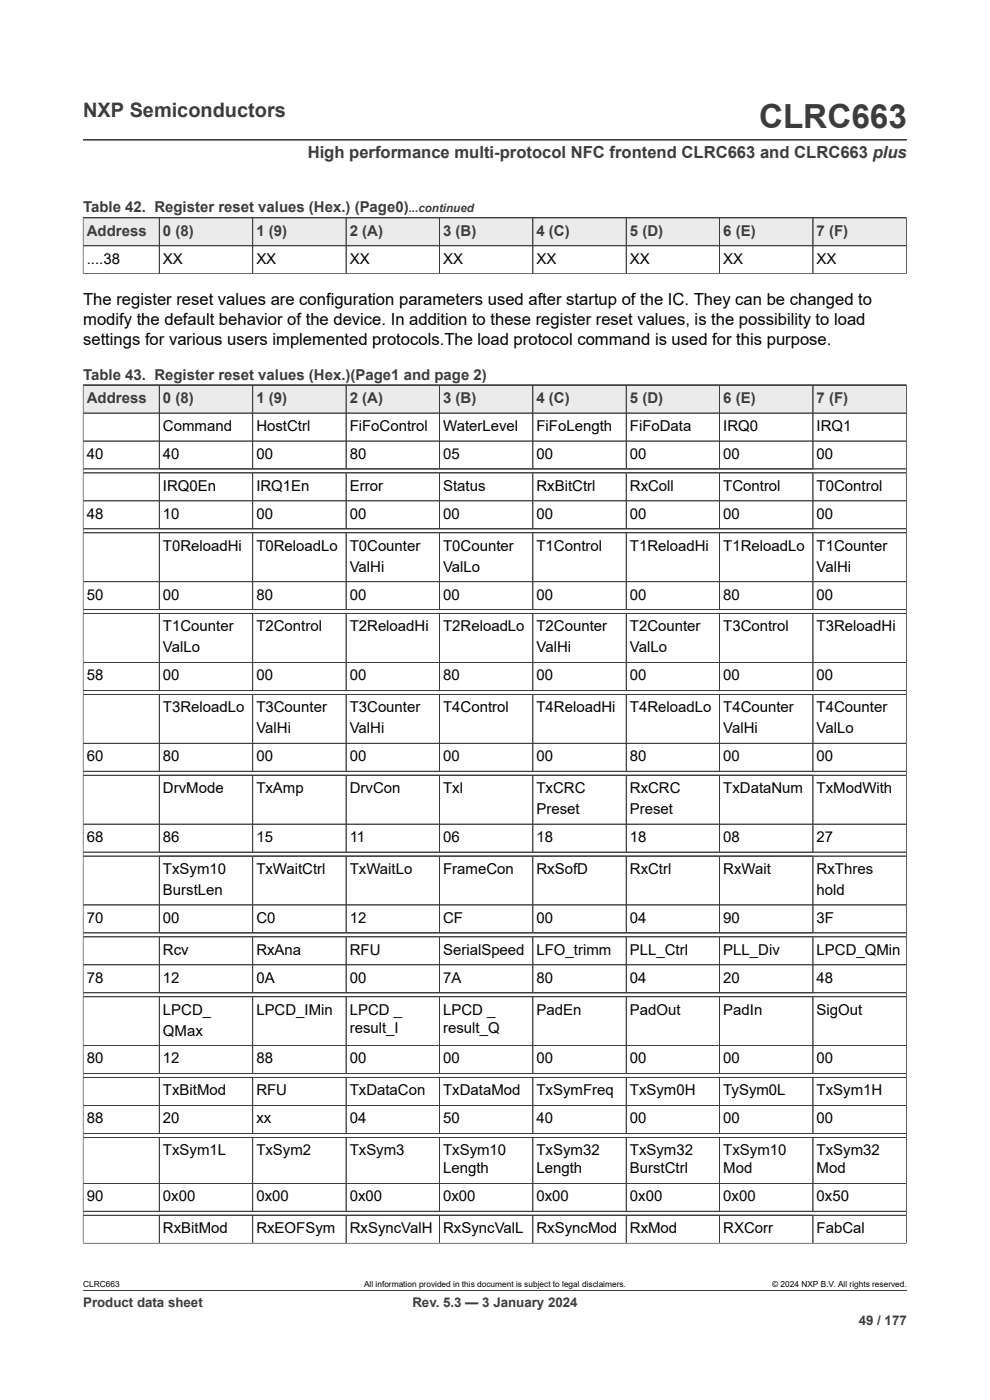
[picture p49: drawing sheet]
<svg xmlns="http://www.w3.org/2000/svg" width="210mm" height="297mm" viewBox="0 0 210 297" stroke-linecap="round" stroke-linejoin="round" font-family="sans-serif">
<defs><g id="words">
<text font-size="7.1" fill="#3c3c3c" x="161" y="27.2">CLRC663</text>
<text font-size="4.2" fill="#3c3c3c" x="17.6" y="24.8">NXP Semiconductors</text>
<text font-size="3.5" fill="#3c3c3c" x="65.3" y="33.5">High performance multi-protocol NFC frontend CLRC663 and CLRC663 plus</text>
<g font-size="3.5">
<text x="17.6" y="64.6">The register reset values are configuration parameters used after startup of the IC. They can be changed to</text>
<text x="17.6" y="68.9">modify the default behavior of the device. In addition to these register reset values, is the possibility to load</text>
<text x="17.6" y="73.1">settings for various users implemented protocols.The load protocol command is used for this purpose.</text>
</g>
<g font-size="3.2" fill="#3c3c3c">
<text x="17.6" y="45.1">Table 42. Register reset values (Hex.) (Page0)</text>
<text x="18.4" y="50">Address</text>
<text x="34.6" y="50">0 (8)</text>
<text x="54.4" y="50">1 (9)</text>
<text x="74.2" y="50">2 (A)</text>
<text x="94" y="50">3 (B)</text>
<text x="113.8" y="50">4 (C)</text>
<text x="133.6" y="50">5 (D)</text>
<text x="153.4" y="50">6 (E)</text>
<text x="173.2" y="50">7 (F)</text>
<text x="17.6" y="80.6">Table 43. Register reset values (Hex.)(Page1 and page 2)</text>
<text x="18.4" y="85.5">Address</text>
<text x="34.6" y="85.5">0 (8)</text>
<text x="54.4" y="85.5">1 (9)</text>
<text x="74.2" y="85.5">2 (A)</text>
<text x="94" y="85.5">3 (B)</text>
<text x="113.8" y="85.5">4 (C)</text>
<text x="133.6" y="85.5">5 (D)</text>
<text x="153.4" y="85.5">6 (E)</text>
<text x="173.2" y="85.5">7 (F)</text>
</g>
<g font-size="3.2">
<text x="18.4" y="55.9">....38</text>
<text x="34.6" y="55.9">XX</text>
<text x="54.4" y="55.9">XX</text>
<text x="74.2" y="55.9">XX</text>
<text x="94" y="55.9">XX</text>
<text x="113.8" y="55.9">XX</text>
<text x="133.6" y="55.9">XX</text>
<text x="153.4" y="55.9">XX</text>
<text x="173.2" y="55.9">XX</text>
<text x="34.6" y="91.4">Command</text>
<text x="54.4" y="91.4">HostCtrl</text>
<text x="74.2" y="91.4">FiFoControl</text>
<text x="94" y="91.4">WaterLevel</text>
<text x="113.8" y="91.4">FiFoLength</text>
<text x="133.6" y="91.4">FiFoData</text>
<text x="153.4" y="91.4">IRQ0</text>
<text x="173.2" y="91.4">IRQ1</text>
<text x="18.4" y="97.3">40</text>
<text x="34.6" y="97.3">40</text>
<text x="54.4" y="97.3">00</text>
<text x="74.2" y="97.3">80</text>
<text x="94" y="97.3">05</text>
<text x="113.8" y="97.3">00</text>
<text x="133.6" y="97.3">00</text>
<text x="153.4" y="97.3">00</text>
<text x="173.2" y="97.3">00</text>
<text x="34.6" y="104.1">IRQ0En</text>
<text x="54.4" y="104.1">IRQ1En</text>
<text x="74.2" y="104.1">Error</text>
<text x="94" y="104.1">Status</text>
<text x="113.8" y="104.1">RxBitCtrl</text>
<text x="133.6" y="104.1">RxColl</text>
<text x="153.4" y="104.1">TControl</text>
<text x="173.2" y="104.1">T0Control</text>
<text x="18.4" y="110">48</text>
<text x="34.6" y="110">10</text>
<text x="54.4" y="110">00</text>
<text x="74.2" y="110">00</text>
<text x="94" y="110">00</text>
<text x="113.8" y="110">00</text>
<text x="133.6" y="110">00</text>
<text x="153.4" y="110">00</text>
<text x="173.2" y="110">00</text>
<text x="34.6" y="116.8">T0ReloadHi</text>
<text x="54.4" y="116.8">T0ReloadLo</text>
<text x="74.2" y="116.8">T0Counter</text>
<text x="94" y="116.8">T0Counter</text>
<text x="113.8" y="116.8">T1Control</text>
<text x="133.6" y="116.8">T1ReloadHi</text>
<text x="153.4" y="116.8">T1ReloadLo</text>
<text x="173.2" y="116.8">T1Counter</text>
<text x="74.2" y="121.3">ValHi</text>
<text x="94" y="121.3">ValLo</text>
<text x="173.2" y="121.3">ValHi</text>
<text x="18.4" y="127.2">50</text>
<text x="34.6" y="127.2">00</text>
<text x="54.4" y="127.2">80</text>
<text x="74.2" y="127.2">00</text>
<text x="94" y="127.2">00</text>
<text x="113.8" y="127.2">00</text>
<text x="133.6" y="127.2">00</text>
<text x="153.4" y="127.2">80</text>
<text x="173.2" y="127.2">00</text>
<text x="34.6" y="134">T1Counter</text>
<text x="54.4" y="134">T2Control</text>
<text x="74.2" y="134">T2ReloadHi</text>
<text x="94" y="134">T2ReloadLo</text>
<text x="113.8" y="134">T2Counter</text>
<text x="133.6" y="134">T2Counter</text>
<text x="153.4" y="134">T3Control</text>
<text x="173.2" y="134">T3ReloadHi</text>
<text x="34.6" y="138.4">ValLo</text>
<text x="113.8" y="138.4">ValHi</text>
<text x="133.6" y="138.4">ValLo</text>
<text x="18.4" y="144.3">58</text>
<text x="34.6" y="144.3">00</text>
<text x="54.4" y="144.3">00</text>
<text x="74.2" y="144.3">00</text>
<text x="94" y="144.3">80</text>
<text x="113.8" y="144.3">00</text>
<text x="133.6" y="144.3">00</text>
<text x="153.4" y="144.3">00</text>
<text x="173.2" y="144.3">00</text>
<text x="34.6" y="151.1">T3ReloadLo</text>
<text x="54.4" y="151.1">T3Counter</text>
<text x="54.4" y="155.6">ValHi</text>
<text x="74.2" y="151.1">T3Counter</text>
<text x="74.2" y="155.6">ValHi</text>
<text x="94" y="151.1">T4Control</text>
<text x="113.8" y="151.1">T4ReloadHi</text>
<text x="133.6" y="151.1">T4ReloadLo</text>
<text x="153.4" y="151.1">T4Counter</text>
<text x="153.4" y="155.6">ValHi</text>
<text x="173.2" y="151.1">T4Counter</text>
<text x="173.2" y="155.6">ValLo</text>
<text x="18.4" y="161.5">60</text>
<text x="34.6" y="161.5">80</text>
<text x="54.4" y="161.5">00</text>
<text x="74.2" y="161.5">00</text>
<text x="94" y="161.5">00</text>
<text x="113.8" y="161.5">00</text>
<text x="133.6" y="161.5">80</text>
<text x="153.4" y="161.5">00</text>
<text x="173.2" y="161.5">00</text>
<text x="34.6" y="168.3">DrvMode</text>
<text x="54.4" y="168.3">TxAmp</text>
<text x="74.2" y="168.3">DrvCon</text>
<text x="94" y="168.3">Txl</text>
<text x="113.8" y="168.3">TxCRC</text>
<text x="113.8" y="172.7">Preset</text>
<text x="133.6" y="168.3">RxCRC</text>
<text x="133.6" y="172.7">Preset</text>
<text x="153.4" y="168.3">TxDataNum</text>
<text x="173.2" y="168.3">TxModWith</text>
<text x="18.4" y="178.6">68</text>
<text x="34.6" y="178.6">86</text>
<text x="54.4" y="178.6">15</text>
<text x="74.2" y="178.6">11</text>
<text x="94" y="178.6">06</text>
<text x="113.8" y="178.6">18</text>
<text x="133.6" y="178.6">18</text>
<text x="153.4" y="178.6">08</text>
<text x="173.2" y="178.6">27</text>
<text x="34.6" y="185.4">TxSym10</text>
<text x="54.4" y="185.4">TxWaitCtrl</text>
<text x="74.2" y="185.4">TxWaitLo</text>
<text x="94" y="185.4">FrameCon</text>
<text x="113.8" y="185.4">RxSofD</text>
<text x="133.6" y="185.4">RxCtrl</text>
<text x="153.4" y="185.4">RxWait</text>
<text x="173.2" y="185.4">RxThres</text>
<text x="34.6" y="189.8">BurstLen</text>
<text x="173.2" y="189.8">hold</text>
<text x="18.4" y="195.8">70</text>
<text x="34.6" y="195.8">00</text>
<text x="54.4" y="195.8">C0</text>
<text x="74.2" y="195.8">12</text>
<text x="94" y="195.8">CF</text>
<text x="113.8" y="195.8">00</text>
<text x="133.6" y="195.8">04</text>
<text x="153.4" y="195.8">90</text>
<text x="173.2" y="195.8">3F</text>
<text x="34.6" y="202.5">Rcv</text>
<text x="54.4" y="202.5">RxAna</text>
<text x="74.2" y="202.5">RFU</text>
<text x="94" y="202.5">SerialSpeed</text>
<text x="113.8" y="202.5">LFO_trimm</text>
<text x="133.6" y="202.5">PLL_Ctrl</text>
<text x="153.4" y="202.5">PLL_Div</text>
<text x="173.2" y="202.5">LPCD_QMin</text>
<text x="18.4" y="208.5">78</text>
<text x="34.6" y="208.5">12</text>
<text x="54.4" y="208.5">0A</text>
<text x="74.2" y="208.5">00</text>
<text x="94" y="208.5">7A</text>
<text x="113.8" y="208.5">80</text>
<text x="133.6" y="208.5">04</text>
<text x="153.4" y="208.5">20</text>
<text x="173.2" y="208.5">48</text>
<text x="34.6" y="215.2">LPCD_</text>
<text x="54.4" y="215.2">LPCD_IMin</text>
<text x="74.2" y="215.2">LPCD _</text>
<text x="94" y="215.2">LPCD _</text>
<text x="113.8" y="215.2">PadEn</text>
<text x="133.6" y="215.2">PadOut</text>
<text x="153.4" y="215.2">PadIn</text>
<text x="173.2" y="215.2">SigOut</text>
<text x="34.6" y="219.7">QMax</text>
<text x="74.2" y="219.1">result_I</text>
<text x="94" y="219.1">result_Q</text>
<text x="18.4" y="225.6">80</text>
<text x="34.6" y="225.6">12</text>
<text x="54.4" y="225.6">88</text>
<text x="74.2" y="225.6">00</text>
<text x="94" y="225.6">00</text>
<text x="113.8" y="225.6">00</text>
<text x="133.6" y="225.6">00</text>
<text x="153.4" y="225.6">00</text>
<text x="173.2" y="225.6">00</text>
<text x="34.6" y="232.4">TxBitMod</text>
<text x="54.4" y="232.4">RFU</text>
<text x="74.2" y="232.4">TxDataCon</text>
<text x="94" y="232.4">TxDataMod</text>
<text x="113.8" y="232.4">TxSymFreq</text>
<text x="133.6" y="232.4">TxSym0H</text>
<text x="153.4" y="232.4">TySym0L</text>
<text x="173.2" y="232.4">TxSym1H</text>
<text x="18.4" y="238.3">88</text>
<text x="34.6" y="238.3">20</text>
<text x="54.4" y="238.3">xx</text>
<text x="74.2" y="238.3">04</text>
<text x="94" y="238.3">50</text>
<text x="113.8" y="238.3">40</text>
<text x="133.6" y="238.3">00</text>
<text x="153.4" y="238.3">00</text>
<text x="173.2" y="238.3">00</text>
<text x="34.6" y="245.1">TxSym1L</text>
<text x="54.4" y="245.1">TxSym2</text>
<text x="74.2" y="245.1">TxSym3</text>
<text x="94" y="245.1">TxSym10</text>
<text x="113.8" y="245.1">TxSym32</text>
<text x="133.6" y="245.1">TxSym32</text>
<text x="153.4" y="245.1">TxSym10</text>
<text x="173.2" y="245.1">TxSym32</text>
<text x="94" y="248.9">Length</text>
<text x="113.8" y="248.9">Length</text>
<text x="133.6" y="248.9">BurstCtrl</text>
<text x="153.4" y="248.9">Mod</text>
<text x="173.2" y="248.9">Mod</text>
<text x="18.4" y="254.8">90</text>
<text x="34.6" y="254.8">0x00</text>
<text x="54.4" y="254.8">0x00</text>
<text x="74.2" y="254.8">0x00</text>
<text x="94" y="254.8">0x00</text>
<text x="113.8" y="254.8">0x00</text>
<text x="133.6" y="254.8">0x00</text>
<text x="153.4" y="254.8">0x00</text>
<text x="173.2" y="254.8">0x50</text>
<text x="34.6" y="261.6">RxBitMod</text>
<text x="54.4" y="261.6">RxEOFSym</text>
<text x="74.2" y="261.6">RxSyncValH</text>
<text x="94" y="261.6">RxSyncValL</text>
<text x="113.8" y="261.6">RxSyncMod</text>
<text x="133.6" y="261.6">RxMod</text>
<text x="153.4" y="261.6">RXCorr</text>
<text x="173.2" y="261.6">FabCal</text>
</g>
<g font-size="2.8" fill="#3c3c3c">
<text x="17.6" y="277.3">Product data sheet</text>
<text x="87.5" y="277.3">Rev. 5.3 — 3 January 2024</text>
<text x="182.2" y="281">49 / 177</text>
</g>
<text font-size="2.5" fill="#3c3c3c" x="86.7" y="45.1">...continued</text>
<g font-size="1.8">
<text x="17.6" y="273.1">CLRC663</text>
<text x="77.2" y="273.1">All information provided in this document is subject to legal disclaimers.</text>
<text x="163.8" y="273.1">© 2024 NXP B.V. All rights reserved.</text>
</g>
</g></defs>
<path d="M17.6 29.7h174.8M17.6 46.2h174.7" fill="none" stroke="#3c3c3c" stroke-width=".21"/>
<path d="M17.7 46.3h16v5.8h-16z" fill="#ebebeb"/>
<path d="M17.6 46.2h16.2v5.9h-16.2z" fill="none" stroke="#3c3c3c" stroke-width=".21"/>
<path d="M33.9 46.3h19.6v5.8h-19.6z" fill="#ebebeb"/>
<path d="M33.8 46.2h19.8v5.9h-19.8z" fill="none" stroke="#3c3c3c" stroke-width=".21"/>
<path d="M53.7 46.3h19.6v5.8h-19.6z" fill="#ebebeb"/>
<path d="M53.6 46.2h19.8v5.9h-19.8z" fill="none" stroke="#3c3c3c" stroke-width=".21"/>
<path d="M73.5 46.3h19.6v5.8h-19.6z" fill="#ebebeb"/>
<path d="M73.4 46.2h19.8v5.9h-19.8z" fill="none" stroke="#3c3c3c" stroke-width=".21"/>
<path d="M93.3 46.3h19.7v5.8h-19.7z" fill="#ebebeb"/>
<path d="M93.2 46.2h19.8v5.9h-19.8z" fill="none" stroke="#3c3c3c" stroke-width=".21"/>
<path d="M113.1 46.3h19.7v5.8h-19.7z" fill="#ebebeb"/>
<path d="M113 46.2h19.8v5.9h-19.8z" fill="none" stroke="#3c3c3c" stroke-width=".21"/>
<path d="M132.9 46.3h19.7v5.8h-19.7z" fill="#ebebeb"/>
<path d="M132.8 46.2h19.8v5.9h-19.8z" fill="none" stroke="#3c3c3c" stroke-width=".21"/>
<path d="M152.7 46.3h19.7v5.8h-19.7z" fill="#ebebeb"/>
<path d="M152.6 46.2h19.9v5.9h-19.9z" fill="none" stroke="#3c3c3c" stroke-width=".21"/>
<path d="M172.5 46.3h19.7v5.8h-19.7z" fill="#ebebeb"/>
<g fill="none" stroke="#3c3c3c" stroke-width=".21">
<path d="M17.6 58.1h174.7M17.6 46.2h174.7v11.9M17.6 52.1h174.7M17.6 46.3v11.8M33.8 46.3v11.8M53.6 46.3v11.8M73.4 46.3v11.8M93.2 46.3v11.8M113 46.3v11.8M132.8 46.3v11.8M152.6 46.3v11.8M172.5 46.2v11.9"/>
<path d="M17.6 81.7h174.7"/>
</g>
<path d="M17.7 81.8h16v5.8h-16z" fill="#ebebeb"/>
<path d="M17.6 81.7h16.2v5.9h-16.2z" fill="none" stroke="#3c3c3c" stroke-width=".21"/>
<path d="M33.9 81.8h19.6v5.8h-19.6z" fill="#ebebeb"/>
<path d="M33.8 81.7h19.8v5.9h-19.8z" fill="none" stroke="#3c3c3c" stroke-width=".21"/>
<path d="M53.7 81.8h19.6v5.8h-19.6z" fill="#ebebeb"/>
<path d="M53.6 81.7h19.8v5.9h-19.8z" fill="none" stroke="#3c3c3c" stroke-width=".21"/>
<path d="M73.5 81.8h19.6v5.8h-19.6z" fill="#ebebeb"/>
<path d="M73.4 81.7h19.8v5.9h-19.8z" fill="none" stroke="#3c3c3c" stroke-width=".21"/>
<path d="M93.3 81.8h19.7v5.8h-19.7z" fill="#ebebeb"/>
<path d="M93.2 81.7h19.8v5.9h-19.8z" fill="none" stroke="#3c3c3c" stroke-width=".21"/>
<path d="M113.1 81.8h19.7v5.8h-19.7z" fill="#ebebeb"/>
<path d="M113 81.7h19.8v5.9h-19.8z" fill="none" stroke="#3c3c3c" stroke-width=".21"/>
<path d="M132.9 81.8h19.7v5.8h-19.7z" fill="#ebebeb"/>
<path d="M132.8 81.7h19.8v5.9h-19.8z" fill="none" stroke="#3c3c3c" stroke-width=".21"/>
<path d="M152.7 81.8h19.7v5.8h-19.7z" fill="#ebebeb"/>
<path d="M152.6 81.7h19.9v5.9h-19.9z" fill="none" stroke="#3c3c3c" stroke-width=".21"/>
<path d="M172.5 81.8h19.7v5.8h-19.7z" fill="#ebebeb"/>
<g fill="none" stroke="#3c3c3c" stroke-width=".21">
<path d="M17.6 81.7h174.7v182.1M17.6 93.6h174.7M17.6 99.5h174.7M17.6 87.6h174.7M17.6 81.8v182M33.8 81.8v17.7M53.6 81.8v17.7M73.4 81.8v17.7M93.2 81.8v17.7M113 81.8v17.7M132.8 81.8v17.7M152.6 81.8v17.7"/>
<path d="M172.5 81.7v17.8M17.6 100.3h174.7M17.6 106.3h174.7M17.6 112.2h174.7M17.6 113h174.7M33.8 100.3v11.9M33.8 113v16.3M53.6 100.3v11.9M53.6 113v16.3M73.4 100.3v11.9M73.4 113v16.3M93.2 100.3v11.9"/>
<path d="M93.2 113v16.3M113 100.3v11.9M113 113v16.3M132.8 100.3v11.9M132.8 113v16.3M152.6 100.3v11.9M152.6 113v16.3M172.5 100.3v11.9M172.5 113v16.3M17.6 123.4h174.7M17.6 129.3h174.7M17.6 130.2h174.7"/>
<path d="M33.8 130.2v16.3M53.6 130.2v16.3M73.4 130.2v16.3M93.2 130.2v16.3M113 130.2v16.3M132.8 130.2v16.3M152.6 130.2v16.3M172.5 130.2v16.3M17.6 140.5h174.7M17.6 146.5h174.7M17.6 147.3h174.7M17.6 157.7h174.7"/>
<path d="M33.8 147.3v16.3M53.6 147.3v16.3M73.4 147.3v16.3M93.2 147.3v16.3M113 147.3v16.3M132.8 147.3v16.3M152.6 147.3v16.3M172.5 147.3v16.3M17.6 163.6h174.7M17.6 164.5h174.7M17.6 174.8h174.7M33.8 164.5v16.3"/>
<path d="M53.6 164.5v16.3M73.4 164.5v16.3M93.2 164.5v16.3M113 164.5v16.3M132.8 164.5v16.3M152.6 164.5v16.3M172.5 164.5v16.3M17.6 180.8h174.7M17.6 181.6h174.7M17.6 192h174.7M17.6 197.9h174.7M17.6 198.8h174.7"/>
<path d="M33.8 181.6v16.3M33.8 198.8v11.8M53.6 181.6v16.3M53.6 198.8v11.8M73.4 181.6v16.3M73.4 198.8v11.8M93.2 181.6v16.3M93.2 198.8v11.8M113 181.6v16.3M113 198.8v11.8M132.8 181.6v16.3M132.8 198.8v11.8"/>
<path d="M152.6 181.6v16.3M152.6 198.8v11.8M172.5 181.6v16.3M172.5 198.8v11.8M17.6 204.7h174.7M17.6 210.6h174.7M17.6 211.5h174.7M33.8 211.5v16.3M53.6 211.5v16.3M73.4 211.5v16.3M93.2 211.5v16.3M113 211.5v16.3"/>
<path d="M132.8 211.5v16.3M152.6 211.5v16.3M172.5 211.5v16.3M17.6 221.8h174.7M17.6 227.8h174.7M17.6 228.6h174.7M17.6 234.5h174.7M33.8 228.6v11.9M53.6 228.6v11.9M73.4 228.6v11.9M93.2 228.6v11.9M113 228.6v11.9"/>
<path d="M132.8 228.6v11.9M152.6 228.6v11.9M172.5 228.6v11.9M17.6 240.5h174.7M17.6 241.3h174.7M17.6 251h174.7M17.6 257h174.7M17.6 257.8h174.7M33.8 241.3v15.7M33.8 257.8v5.9M53.6 241.3v15.7M53.6 257.8v5.9"/>
<path d="M73.4 241.3v15.7M73.4 257.8v5.9M93.2 241.3v15.7M93.2 257.8v5.9M113 241.3v15.7M113 257.8v5.9M132.8 241.3v15.7M132.8 257.8v5.9M152.6 241.3v15.7M152.6 257.8v5.9M172.5 241.3v15.7M172.5 257.8v5.9"/>
<path d="M17.6 263.7h174.7M17.6 273.8h174.8"/>
</g>
<use href="#words"/>
</svg>
